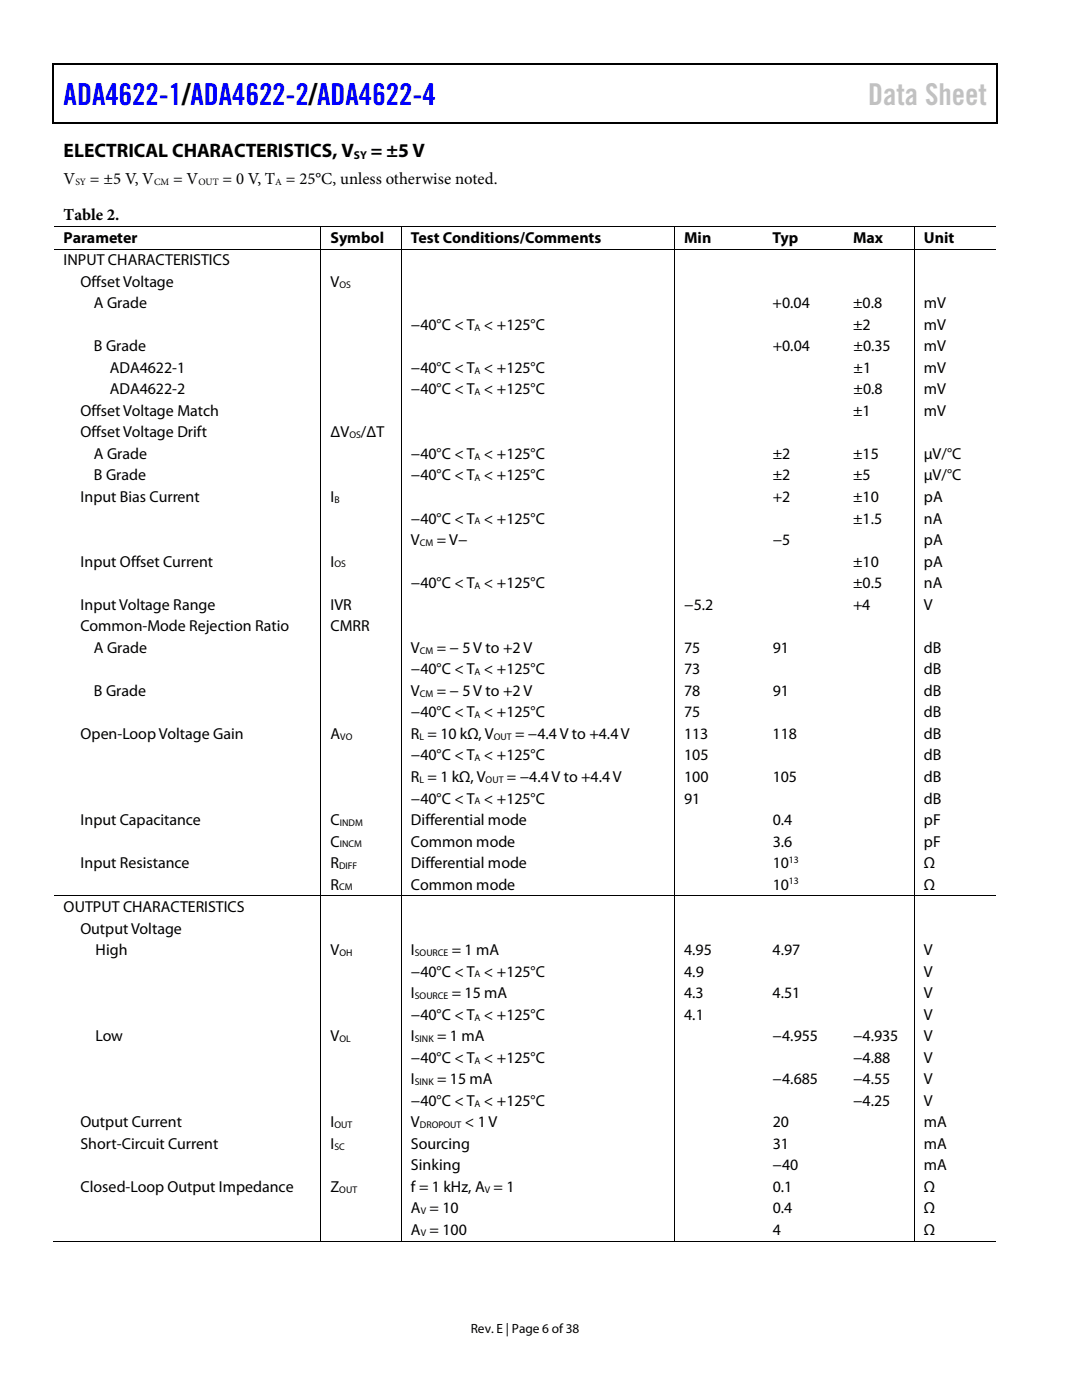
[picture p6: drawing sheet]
<svg xmlns="http://www.w3.org/2000/svg" width="216mm" height="279mm" viewBox="0 0 216 279" stroke-linecap="round" stroke-linejoin="round" font-family="sans-serif">
<defs><g id="words">
<text font-size="6" fill="#00f" x="12.7" y="20.9">ADA4622-1/ADA4622-2/ADA4622-4</text>
<text font-size="6" fill="#c1c1c1" x="173.2" y="20.9">Data Sheet</text>
<g font-size="3.9">
<text x="12.7" y="31.3">ELECTRICAL CHARACTERISTICS, V</text>
<text x="74" y="31.3">= ±5 V</text>
</g>
<g font-size="3.3">
<text x="12.7" y="36.8">V</text>
<text x="17.9" y="36.8">= ±5 V, V</text>
<text x="34.5" y="36.8">= V</text>
<text x="44.4" y="36.8">= 0 V, T = 25°C, unless otherwise noted.</text>
<text x="12.7" y="43.9">Table 2.</text>
</g>
<g font-size="3.2">
<text x="12.7" y="48.4">Parameter</text>
<text x="12.7" y="52.9">INPUT CHARACTERISTICS</text>
<text x="66" y="48.4">Symbol</text>
<text x="82" y="48.4">Test Conditions/Comments</text>
<text x="136.5" y="48.4">Min</text>
<text x="154.2" y="48.4">Typ</text>
<text x="170.2" y="48.4">Max</text>
<text x="184.4" y="48.4">Unit</text>
<text x="16" y="57.2">Offset Voltage</text>
<text x="66" y="57.2">V</text>
<text x="18.8" y="61.5">A Grade</text>
<text x="82" y="65.8">−40°C &lt; T &lt; +125°C</text>
<text x="154.2" y="61.5">+0.04</text>
<text x="170.2" y="61.5">±0.8</text>
<text x="170.2" y="65.8">±2</text>
<text x="184.4" y="61.5">mV</text>
<text x="184.4" y="65.8">mV</text>
<text x="18.8" y="70.1">B Grade</text>
<text x="154.2" y="70.1">+0.04</text>
<text x="170.3" y="70.1">±0.35</text>
<text x="184.4" y="70.1">mV</text>
<text x="21.9" y="74.4">ADA4622-1</text>
<text x="82" y="74.4">−40°C &lt; T &lt; +125°C</text>
<text x="170.3" y="74.4">±1</text>
<text x="184.4" y="74.4">mV</text>
<text x="16" y="83">Offset Voltage Match</text>
<text x="21.9" y="78.7">ADA4622-2</text>
<text x="82" y="78.7">−40°C &lt; T &lt; +125°C</text>
<text x="170.2" y="83">±1</text>
<text x="170.3" y="78.7">±0.8</text>
<text x="184.4" y="83">mV</text>
<text x="184.4" y="78.7">mV</text>
<text x="16" y="87.3">Offset Voltage Drift</text>
<text x="66" y="87.3">ΔV</text>
<text x="72" y="87.3">/ΔT</text>
<text x="18.8" y="91.6">A Grade</text>
<text x="18.8" y="95.9">B Grade</text>
<text x="82" y="91.6">−40°C &lt; T &lt; +125°C</text>
<text x="82" y="95.9">−40°C &lt; T &lt; +125°C</text>
<text x="154.2" y="91.6">±2</text>
<text x="154.2" y="95.9">±2</text>
<text x="170.2" y="91.6">±15</text>
<text x="170.2" y="95.9">±5</text>
<text x="184.4" y="91.6">µV/°C</text>
<text x="184.4" y="95.9">µV/°C</text>
<text x="16" y="100.2">Input Bias Current</text>
<text x="66" y="100.2">I</text>
<text x="154.2" y="100.2">+2</text>
<text x="170.2" y="100.2">±10</text>
<text x="184.4" y="100.2">pA</text>
<text x="82" y="104.5">−40°C &lt; T &lt; +125°C</text>
<text x="170.2" y="104.5">±1.5</text>
<text x="184.4" y="104.5">nA</text>
<text x="16" y="113.1">Input Offset Current</text>
<text x="66" y="113.1">I</text>
<text x="82" y="108.8">V</text>
<text x="87.2" y="108.8">= V−</text>
<text x="154.2" y="108.8">−5</text>
<text x="170.2" y="113.1">±10</text>
<text x="184.4" y="113.1">pA</text>
<text x="184.4" y="108.8">pA</text>
<text x="82" y="117.4">−40°C &lt; T &lt; +125°C</text>
<text x="170.2" y="117.4">±0.5</text>
<text x="184.4" y="117.4">nA</text>
<text x="16" y="121.7">Input Voltage Range</text>
<text x="16" y="126">Common-Mode Rejection Ratio</text>
<text x="66" y="121.7">IVR</text>
<text x="66" y="126">CMRR</text>
<text x="136.5" y="121.7">−5.2</text>
<text x="170.2" y="121.7">+4</text>
<text x="184.4" y="121.7">V</text>
<text x="18.8" y="130.3">A Grade</text>
<text x="82" y="130.3">V</text>
<text x="87.2" y="130.3">= − 5 V to +2 V</text>
<text x="136.5" y="130.3">75</text>
<text x="154.2" y="130.3">91</text>
<text x="184.4" y="130.3">dB</text>
<text x="82" y="134.6">−40°C &lt; T &lt; +125°C</text>
<text x="136.5" y="134.6">73</text>
<text x="184.4" y="134.6">dB</text>
<text x="18.8" y="138.9">B Grade</text>
<text x="82" y="143.2">−40°C &lt; T &lt; +125°C</text>
<text x="82" y="138.9">V</text>
<text x="87.2" y="138.9">= − 5 V to +2 V</text>
<text x="136.5" y="138.9">78</text>
<text x="136.5" y="143.2">75</text>
<text x="154.2" y="138.9">91</text>
<text x="184.4" y="143.2">dB</text>
<text x="184.4" y="138.9">dB</text>
<text x="16" y="147.4">Open-Loop Voltage Gain</text>
<text x="66" y="147.4">A</text>
<text x="82" y="147.4">R = 10 kΩ, V</text>
<text x="102.8" y="147.4">= −4.4 V to +4.4 V</text>
<text x="136.5" y="147.4">113</text>
<text x="154.2" y="147.4">118</text>
<text x="184.4" y="147.4">dB</text>
<text x="82" y="151.8">−40°C &lt; T &lt; +125°C</text>
<text x="136.5" y="151.8">105</text>
<text x="184.4" y="151.8">dB</text>
<text x="82" y="156">R = 1 kΩ, V</text>
<text x="82" y="160.4">−40°C &lt; T &lt; +125°C</text>
<text x="101.1" y="156">= −4.4 V to +4.4 V</text>
<text x="136.5" y="156">100</text>
<text x="136.5" y="160.4">91</text>
<text x="154.2" y="156">105</text>
<text x="184.4" y="156">dB</text>
<text x="184.4" y="160.4">dB</text>
<text x="16" y="164.6">Input Capacitance</text>
<text x="66" y="164.6">C</text>
<text x="82" y="164.6">Differential mode</text>
<text x="154.2" y="164.6">0.4</text>
<text x="184.4" y="164.6">pF</text>
<text x="16" y="173.2">Input Resistance</text>
<text x="66" y="173.2">R</text>
<text x="66" y="169">C</text>
<text x="82" y="169">Common mode</text>
<text x="82" y="173.2">Differential mode</text>
<text x="154.2" y="173.2">10</text>
<text x="154.2" y="169">3.6</text>
<text x="184.4" y="173.2">Ω</text>
<text x="184.4" y="169">pF</text>
<text x="66" y="177.5">R</text>
<text x="82" y="177.5">Common mode</text>
<text x="154.2" y="177.5">10</text>
<text x="184.4" y="177.5">Ω</text>
<text x="12.7" y="182">OUTPUT CHARACTERISTICS</text>
<text x="16" y="186.3">Output Voltage</text>
<text x="19" y="190.6">High</text>
<text x="66" y="190.6">V</text>
<text x="82" y="190.6">I</text>
<text x="90.1" y="190.6">= 1 mA</text>
<text x="136.5" y="190.6">4.95</text>
<text x="154.2" y="190.6">4.97</text>
<text x="184.4" y="190.6">V</text>
<text x="82" y="194.9">−40°C &lt; T &lt; +125°C</text>
<text x="136.5" y="194.9">4.9</text>
<text x="184.4" y="194.9">V</text>
<text x="82" y="199.2">I</text>
<text x="82" y="203.5">−40°C &lt; T &lt; +125°C</text>
<text x="90.1" y="199.2">= 15 mA</text>
<text x="136.5" y="199.2">4.3</text>
<text x="136.5" y="203.5">4.1</text>
<text x="154.2" y="199.2">4.51</text>
<text x="184.4" y="203.5">V</text>
<text x="184.4" y="199.2">V</text>
<text x="19" y="207.8">Low</text>
<text x="66" y="207.8">V</text>
<text x="82" y="207.8">I</text>
<text x="87.2" y="207.8">= 1 mA</text>
<text x="154.2" y="207.8">−4.955</text>
<text x="170.2" y="207.8">−4.935</text>
<text x="184.4" y="207.8">V</text>
<text x="82" y="212.1">−40°C &lt; T &lt; +125°C</text>
<text x="170.2" y="212.1">−4.88</text>
<text x="184.4" y="212.1">V</text>
<text x="82" y="216.4">I</text>
<text x="82" y="220.7">−40°C &lt; T &lt; +125°C</text>
<text x="87.2" y="216.4">= 15 mA</text>
<text x="154.2" y="216.4">−4.685</text>
<text x="170.2" y="216.4">−4.55</text>
<text x="170.2" y="220.7">−4.25</text>
<text x="184.4" y="216.4">V</text>
<text x="184.4" y="220.7">V</text>
<text x="16" y="225">Output Current</text>
<text x="66" y="225">I</text>
<text x="82" y="225">V</text>
<text x="92.8" y="225">&lt; 1 V</text>
<text x="154.2" y="225">20</text>
<text x="184.4" y="225">mA</text>
<text x="16" y="229.3">Short-Circuit Current</text>
<text x="66" y="229.3">I</text>
<text x="82" y="233.6">Sinking</text>
<text x="82" y="229.3">Sourcing</text>
<text x="154.2" y="233.6">−40</text>
<text x="154.2" y="229.3">31</text>
<text x="184.4" y="233.6">mA</text>
<text x="184.4" y="229.3">mA</text>
<text x="16" y="237.9">Closed-Loop Output Impedance</text>
<text x="66" y="237.9">Z</text>
<text x="82" y="237.9">f = 1 kHz, A = 1</text>
<text x="154.2" y="237.9">0.1</text>
<text x="184.4" y="237.9">Ω</text>
<text x="82" y="242.1">A = 10</text>
<text x="154.2" y="242.1">0.4</text>
<text x="184.4" y="242.1">Ω</text>
<text x="82" y="246.5">A = 100</text>
<text x="154.2" y="246.5">4</text>
<text x="184.4" y="246.5">Ω</text>
</g>
<text font-size="2.7" x="93.9" y="266">Rev. E | Page 6 of38</text>
<text font-size="2.3" x="70.6" y="31.7">SY</text>
<g font-size="1.9">
<text x="15.1" y="37">SY</text>
<text x="30.7" y="37">CM</text>
<text x="39.6" y="37">OUT</text>
<text x="54.9" y="37">A</text>
<text x="67.7" y="57.4">OS</text>
<text x="94.7" y="66">A</text>
<text x="94.7" y="74.6">A</text>
<text x="94.7" y="78.9">A</text>
<text x="69.7" y="87.5">OS</text>
<text x="94.7" y="91.8">A</text>
<text x="66.7" y="100.4">B</text>
<text x="94.7" y="96.1">A</text>
<text x="94.7" y="104.6">A</text>
<text x="66.7" y="113.2">OS</text>
<text x="83.8" y="109">CM</text>
<text x="94.7" y="117.6">A</text>
<text x="83.8" y="130.4">CM</text>
<text x="94.7" y="134.7">A</text>
<text x="83.8" y="139">CM</text>
<text x="94.7" y="143.3">A</text>
<text x="67.9" y="147.6">VO</text>
<text x="83.7" y="147.6">L</text>
<text x="98.5" y="147.6">OUT</text>
<text x="94.7" y="151.9">A</text>
<text x="83.7" y="156.2">L</text>
<text x="94.7" y="160.5">A</text>
<text x="96.9" y="156.2">OUT</text>
<text x="67.8" y="164.8">INDM</text>
<text x="67.6" y="173.4">DIFF</text>
<text x="67.8" y="169.1">INCM</text>
<text x="157.4" y="172.2">13</text>
<text x="67.6" y="177.7">CM</text>
<text x="157.4" y="176.5">13</text>
<text x="67.7" y="190.8">OH</text>
<text x="82.8" y="190.8">SOURCE</text>
<text x="94.7" y="195.1">A</text>
<text x="82.8" y="199.3">SOURCE</text>
<text x="94.7" y="203.7">A</text>
<text x="67.7" y="207.9">OL</text>
<text x="82.8" y="207.9">SINK</text>
<text x="94.7" y="212.3">A</text>
<text x="82.8" y="216.5">SINK</text>
<text x="94.7" y="220.9">A</text>
<text x="66.7" y="225.1">OUT</text>
<text x="83.8" y="225.1">DROPOUT</text>
<text x="66.7" y="229.4">SC</text>
<text x="67.7" y="238">OUT</text>
<text x="96.7" y="238">V</text>
<text x="83.9" y="242.3">V</text>
<text x="83.9" y="246.6">V</text>
</g>
</g></defs>
<g fill="#000">
<path d="M10.5 12.7h.3v1h-.3zM10.5 12.7h.3v.3h-.3zM133.3 12.7h.3v.3h-.3zM198.8 12.7h.2v1h-.2zM198.8 12.7h.2v.3h-.2zM10.5 24.4h.3v.2h-.3zM133.1 24.4h.2v.2h-.2zM198.8 24.4h.2v.2h-.2zM64 45.1h.1v.2h-.1zM64 49.6h.1v.2h-.1zM80 45.1h.2v.2h-.2zM80 49.6h.2v.2h-.2z"/>
<path d="M134.5 45.1h.2v.2h-.2zM134.5 49.6h.2v.2h-.2zM152.3 45.1h.1v.2h-.1zM152.3 49.6h.1v.2h-.1zM168.3 45.1h.2v.2h-.2zM168.3 49.6h.2v.2h-.2zM182.4 45.1h.1v.2h-.1zM182.4 49.6h.1v.2h-.1zM64 178.7h.1v.2h-.1zM80 178.7h.2v.2h-.2zM134.5 178.7h.2v.2h-.2zM152.3 178.7h.1v.2h-.1z"/>
<path d="M168.3 178.7h.2v.2h-.2zM182.4 178.7h.1v.2h-.1zM64 247.6h.1v.2h-.1zM80 247.6h.2v.2h-.2zM134.5 247.6h.2v.2h-.2zM152 247.6h.2v.2h-.2zM168.1 247.6h.1v.2h-.1zM182.4 247.6h.1v.2h-.1z"/>
</g>
<path d="M10.7 13.7v10.7M10.8 12.8h122.5M133.6 12.8h65.2M198.9 13.7v10.7M10.8 24.5h188" fill="none" stroke="#000" stroke-width=".25"/>
<g fill="none" stroke="#000" stroke-width=".2">
<path d="M10.8 45.2h53.2M10.8 49.7h53.2M64.1 45.3v4.3M64.1 49.8v128.9M64.1 45.2h15.9M64.1 49.7h15.9M80.1 45.3v4.3M80.1 49.8v128.9M80.2 45.2h54.3M80.2 49.7h54.3M134.6 45.3v4.3M134.6 49.8v128.9"/>
<path d="M134.7 45.2h17.6M134.7 49.7h17.6M152.4 45.2h15.9M152.4 49.7h15.9M168.5 45.2h13.9M168.5 49.7h13.9M182.5 45.3v4.3M182.5 49.8v128.9M182.5 45.2h16.3M182.5 49.7h16.3M10.8 178.8h53.2M64.1 178.9v68.7"/>
<path d="M64.1 178.8h15.9M80.1 178.9v68.7M80.2 178.8h54.3M134.6 178.9v68.7M134.7 178.8h17.6M152.4 178.8h15.9M168.5 178.8h13.9M182.5 178.9v68.7M182.5 178.8h16.3M10.5 247.7h53.5M64.1 247.7h15.9M80.2 247.7h54.3"/>
<path d="M134.7 247.7h47.7M182.5 247.7h16.3"/>
</g>
<use href="#words"/>
</svg>
